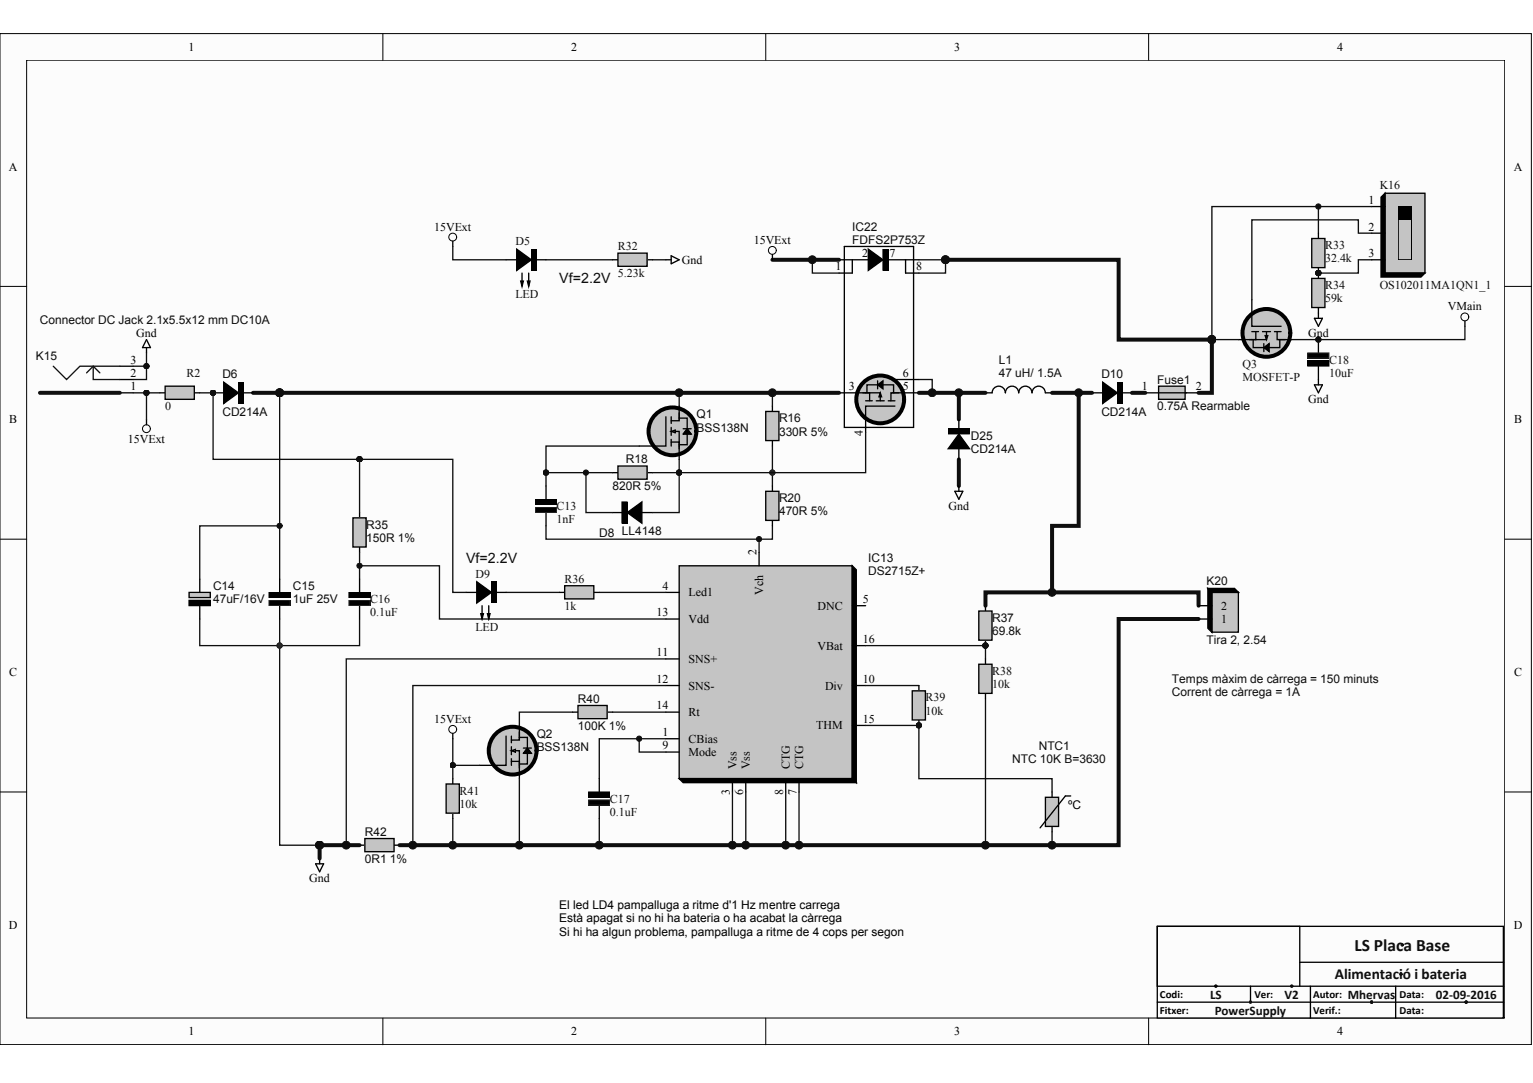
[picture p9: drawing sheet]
<svg xmlns="http://www.w3.org/2000/svg" width="297mm" height="210mm" viewBox="0 0 297 210" stroke-linecap="round" stroke-linejoin="round" font-family="sans-serif">
<defs><g id="words">
<text font-size="3.7" fill="#0e0e0e" x="254.8" y="67.9">PIC1802</text>
<text font-size="3.4" fill="#0e0e0e" x="262.4" y="184.3">LS Placa Base</text>
<text font-size="3" fill="#0e0e0e" x="258.6" y="189.8">Alimentació i bateria</text>
<g font-size="2.8" fill="#0e0e0e">
<text x="108.4" y="54.9">Vf=2.2V</text>
<text x="90.3" y="109.1">Vf=2.2V</text>
</g>
<g font-size="2.5" fill="#0e0e0e">
<text x="234.5" y="193.6">LS</text>
<text x="235.4" y="196.7">PowerSupply</text>
<text x="248.9" y="193.6">V2</text>
<text x="261.2" y="193.6">Mhervas</text>
<text x="278.2" y="193.6">02-09-2016</text>
</g>
<g font-size="2.3">
<text x="36.5" y="9.9">1</text>
<text x="110.7" y="9.9">2</text>
<text x="184.9" y="9.9">3</text>
<text x="259.1" y="9.9">4</text>
<text x="1.7" y="33.1">A</text>
<text x="293.3" y="33.1">A</text>
<text x="265.1" y="39.5">1</text>
<text x="84.1" y="44.7">15VExt</text>
<text x="146.1" y="47.3">15VExt</text>
<text x="265.1" y="44.7">2</text>
<text x="132.1" y="51.1">Gnd</text>
<text x="161.9" y="52.4">1</text>
<text x="167.1" y="49.8">2</text>
<text x="172.4" y="49.8">7</text>
<text x="177.5" y="52.4">8</text>
<text x="265.1" y="49.8">3</text>
<text x="26.4" y="65.3">Gnd</text>
<text x="253.4" y="65.3">Gnd</text>
<text x="280.5" y="60.1">VMain</text>
<text x="25.3" y="70.5">3</text>
<text x="25.3" y="75.6">1</text>
<text x="25.3" y="73">2</text>
<text x="164.5" y="75.6">3</text>
<text x="175" y="75.6">5</text>
<text x="175" y="73">6</text>
<text x="221.3" y="75.6">1</text>
<text x="231.7" y="75.6">2</text>
<text x="1.8" y="82.1">B</text>
<text x="253.4" y="78.2">Gnd</text>
<text x="293.4" y="82.1">B</text>
<text x="24.8" y="85.9">15VExt</text>
<text x="167.2" y="84.5" transform="rotate(-90 167.2 84.5)">4</text>
<text x="183.8" y="98.8">Gnd</text>
<text x="146.6" y="107.6" transform="rotate(-90 146.6 107.6)">2</text>
<text x="127.2" y="119.5">13</text>
<text x="128.4" y="114.3">4</text>
<text x="133.4" y="115.6">Led1</text>
<text x="147.9" y="115.3" transform="rotate(-90 147.9 115.3)">Vch</text>
<text x="158.4" y="118.2">DNC</text>
<text x="167.2" y="116.9">5</text>
<text x="236.6" y="118.2">2</text>
<text x="133.4" y="120.7">Vdd</text>
<text x="158.4" y="125.9">VBat</text>
<text x="167.2" y="124.6">16</text>
<text x="236.6" y="120.7">1</text>
<text x="1.8" y="131.1">C</text>
<text x="127.2" y="127.2">11</text>
<text x="133.4" y="128.5">SNS+</text>
<text x="293.4" y="131.1">C</text>
<text x="127.2" y="132.4">12</text>
<text x="127.2" y="137.5">14</text>
<text x="133.4" y="133.6">SNS-</text>
<text x="159.9" y="133.6">Div</text>
<text x="167.2" y="132.4">10</text>
<text x="84.1" y="140.1">15VExt</text>
<text x="128.4" y="142.7">1</text>
<text x="133.4" y="144">CBias</text>
<text x="133.4" y="138.8">Rt</text>
<text x="158.2" y="141.4">THM</text>
<text x="167.2" y="140.1">15</text>
<text x="128.4" y="145.2">9</text>
<text x="133.4" y="146.5">Mode</text>
<text x="142.7" y="149.1" transform="rotate(-90 142.7 149.1)">Vss</text>
<text x="145.3" y="149.1" transform="rotate(-90 145.3 149.1)">Vss</text>
<text x="153" y="149.1" transform="rotate(-90 153 149.1)">CTG</text>
<text x="155.6" y="149.1" transform="rotate(-90 155.6 149.1)">CTG</text>
<text x="141.4" y="154.1" transform="rotate(-90 141.4 154.1)">3</text>
<text x="144" y="154.1" transform="rotate(-90 144 154.1)">6</text>
<text x="151.7" y="154.1" transform="rotate(-90 151.7 154.1)">8</text>
<text x="154.3" y="154.1" transform="rotate(-90 154.3 154.1)">7</text>
<text x="206.9" y="156.9">ºC</text>
<text x="59.9" y="171">Gnd</text>
<text x="108.4" y="176.2">El led LD4 pampalluga a ritme d'1 Hz mentre carrega</text>
<text x="108.4" y="178.8">Està apagat si no hi ha bateria o ha acabat la càrrega</text>
<text x="1.7" y="180.1">D</text>
<text x="108.4" y="181.4">Si hi ha algun problema, pampalluga a ritme de 4 cops per segon</text>
<text x="293.3" y="180.1">D</text>
<text x="36.5" y="200.7">1</text>
<text x="110.7" y="200.7">2</text>
<text x="184.9" y="200.7">3</text>
<text x="259.1" y="200.7">4</text>
</g>
<g font-size="2.3" fill="#0e0e0e">
<text x="267.3" y="36.7">K16</text>
<text x="99.9" y="47.5">D5</text>
<text x="165.1" y="44.7">IC22</text>
<text x="165.1" y="47.3">FDFS2P753Z</text>
<text x="119.7" y="48.5">R32</text>
<text x="119.7" y="53.7">5.23k</text>
<text x="256.8" y="48.3">R33</text>
<text x="256.8" y="50.9">32.4k</text>
<text x="99.9" y="57.8">LED</text>
<text x="256.8" y="56">R34</text>
<text x="256.8" y="58.6">59k</text>
<text x="267.3" y="56">OS102011MA1QN1_1</text>
<text x="7.7" y="62.8">Connector DC Jack 2.1x5.5x12 mm DC10A</text>
<text x="7" y="69.7">K15</text>
<text x="193.5" y="70.5">L1</text>
<text x="240.8" y="71.2">Q3</text>
<text x="257.5" y="70.5">C18</text>
<text x="36.1" y="73">R2</text>
<text x="43.1" y="73.3">D6</text>
<text x="193.5" y="73.1">47 uH/ 1.5A</text>
<text x="213.4" y="73.3">D10</text>
<text x="224.2" y="74.4">Fuse1</text>
<text x="240.8" y="73.8">MOSFET-P</text>
<text x="257.5" y="73">10uF</text>
<text x="32" y="79.5">0</text>
<text x="43.1" y="80.5">CD214A</text>
<text x="135" y="81.1">Q1</text>
<text x="135" y="83.6">BSS138N</text>
<text x="151" y="81.8">R16</text>
<text x="213.4" y="80.5">CD214A</text>
<text x="224.2" y="79.5">0.75A Rearmable</text>
<text x="121.3" y="89.8">R18</text>
<text x="151" y="84.4">330R 5%</text>
<text x="188.1" y="85.2">D25</text>
<text x="188.1" y="87.8">CD214A</text>
<text x="118.7" y="95">820R 5%</text>
<text x="107.9" y="98.8">C13</text>
<text x="107.9" y="101.4">1nF</text>
<text x="151" y="97.3">R20</text>
<text x="151" y="99.9">470R 5%</text>
<text x="71" y="102.5">R35</text>
<text x="71" y="105">150R 1%</text>
<text x="116.1" y="104">D8 LL4148</text>
<text x="92.1" y="112">D9</text>
<text x="109.4" y="113">R36</text>
<text x="168.2" y="108.9">IC13</text>
<text x="168.2" y="111.5">DS2715Z+</text>
<text x="233.8" y="113.3">K20</text>
<text x="41.3" y="114.3">C14</text>
<text x="41.3" y="116.9">47uF/16V</text>
<text x="56.8" y="114.3">C15</text>
<text x="56.8" y="116.9">1uF 25V</text>
<text x="71.7" y="116.9">C16</text>
<text x="71.7" y="119.5">0.1uF</text>
<text x="109.4" y="118.2">1k</text>
<text x="92.1" y="122.3">LED</text>
<text x="192.2" y="120.5">R37</text>
<text x="192.2" y="123.1">69.8k</text>
<text x="233.8" y="124.9">Tira 2, 2.54</text>
<text x="192.2" y="130.8">R38</text>
<text x="112" y="136.2">R40</text>
<text x="179.3" y="136">R39</text>
<text x="192.2" y="133.4">10k</text>
<text x="227.1" y="132.4">Temps màxim de càrrega = 150 minuts</text>
<text x="227.1" y="135">Corrent de càrrega = 1A</text>
<text x="104" y="142.9">Q2</text>
<text x="112" y="141.4">100K 1%</text>
<text x="179.3" y="138.5">10k</text>
<text x="104" y="145.5">BSS138N</text>
<text x="196.1" y="147.8">NTC 10K B=3630</text>
<text x="201.3" y="145.3">NTC1</text>
<text x="89" y="154">R41</text>
<text x="118.2" y="155.6">C17</text>
<text x="89" y="156.6">10k</text>
<text x="118.2" y="158.1">0.1uF</text>
<text x="70.7" y="162">R42</text>
<text x="70.7" y="167.2">0R1 1%</text>
</g>
<text font-size="2.2" fill="#0e0e0e" x="254.8" y="52.8">PIR3302</text>
<g font-size="2.1">
<text x="224.8" y="193.4">Codi:</text>
<text x="224.8" y="196.5">Fitxer:</text>
<text x="243.1" y="193.4">Ver:</text>
<text x="254.4" y="196.5">Verif.:</text>
<text x="254.4" y="193.4">Autor:</text>
<text x="271.2" y="196.5">Data:</text>
<text x="271.2" y="193.4">Data:</text>
</g>
<g font-size="1.9" fill="#0e0e0e">
<text x="190.2" y="125">PIR3702</text>
<text x="177.3" y="140.5">PIR3902</text>
</g>
<text font-size="1.5" fill="#0e0e0e" x="40.7" y="76.5">PID60A</text>
</g></defs>
<path d="M0 6.5h296.7v196h-296.7z" fill="#fcfcfc"/>
<path d="M0 6.5h296.7v196h-296.7z" fill="none" stroke="#000" stroke-width=".19"/>
<path d="M5.2 11.7h286.4v185.6h-286.4z" fill="#fcfcfc"/>
<g fill="none" stroke="#000" stroke-width=".19">
<path d="M5.2 11.7h286.4v185.6h-286.4zM74.2 6.5v5.2M148.4 6.5v5.2M222.6 6.5v5.2M0 55.5h5.2M291.6 55.5h5.1M0 104.5h5.2M291.6 104.5h5.1M0 153.5h5.2M291.6 153.5h5.1M74.2 197.3v5.2M148.4 197.3v5.2"/>
<path d="M222.6 197.3v5.2"/>
</g>
<circle cx="54.2" cy="125.1" r=".5" fill="#0e0e0e"/>
<circle cx="54.2" cy="125.1" r=".5" fill="none" stroke="#0e0e0e" stroke-width=".19"/>
<circle cx="149.7" cy="91.6" r=".5" fill="#0e0e0e"/>
<circle cx="149.7" cy="91.6" r=".5" fill="none" stroke="#0e0e0e" stroke-width=".19"/>
<path d="M224.2 179.5h67.1v17.8h-67.1z" fill="#fcfcfc"/>
<path d="M224.2 179.5h67.1v17.8h-67.1z" fill="none" stroke="#000" stroke-width=".26"/>
<circle cx="235.6" cy="191.1" r=".25" fill="#0e0e0e"/>
<circle cx="235.6" cy="191.1" r=".25" fill="none" stroke="#0e0e0e" stroke-width=".19"/>
<circle cx="271.7" cy="183.1" r=".24" fill="#0e0e0e"/>
<circle cx="271.7" cy="183.1" r=".24" fill="none" stroke="#0e0e0e" stroke-width=".19"/>
<path d="M224.2 194.2h67.1M224.2 191.1h67.1M242.3 191.1v3.1M251.8 186.5h39.5M253.9 191.1v6.2M270.4 191.1v6.2" fill="none" stroke="#000" stroke-width=".26"/>
<circle cx="265.8" cy="194.2" r=".25" fill="#0e0e0e"/>
<circle cx="265.8" cy="194.2" r=".25" fill="none" stroke="#0e0e0e" stroke-width=".19"/>
<circle cx="284.1" cy="194.2" r=".25" fill="#0e0e0e"/>
<circle cx="284.1" cy="194.2" r=".25" fill="none" stroke="#0e0e0e" stroke-width=".19"/>
<circle cx="284.1" cy="194.2" r=".25" fill="#0e0e0e"/>
<circle cx="284.1" cy="194.2" r=".25" fill="none" stroke="#0e0e0e" stroke-width=".19"/>
<circle cx="242.3" cy="194.2" r=".25" fill="#0e0e0e"/>
<circle cx="242.3" cy="194.2" r=".25" fill="none" stroke="#0e0e0e" stroke-width=".19"/>
<circle cx="250.3" cy="191.1" r=".25" fill="#0e0e0e"/>
<circle cx="250.3" cy="191.1" r=".25" fill="none" stroke="#0e0e0e" stroke-width=".19"/>
<circle cx="271.4" cy="188.8" r=".25" fill="#0e0e0e"/>
<circle cx="271.4" cy="188.8" r=".25" fill="none" stroke="#0e0e0e" stroke-width=".19"/>
<circle cx="265.8" cy="194.2" r=".25" fill="#0e0e0e"/>
<circle cx="265.8" cy="194.2" r=".25" fill="none" stroke="#0e0e0e" stroke-width=".19"/>
<g fill="none" stroke="#000" stroke-width=".26">
<path d="M87.7 46.7v1.1M98.1 50.3h2.5M100.1 48.3l2.9 2-2.9 2.1zM100.9 54.5h.5l-.2 1zM101.2 52.9v2.1M101.9 50.3h3.9M102.2 54.5h.5l-.3 1zM102.4 52.9v2.1M118.7 50.3h1M125.4 50.3h1M129 50.3h1.1M130.1 49.6l1.5 .7-1.5 .8z"/>
<path d="M23.2 76.1h2.6M23.2 73.6h2.6M23.2 71h2.6M28.4 65.8l.8 1.6h-1.6zM28.4 67.4v1M224.2 191.1v-11.6h27.6v11.6"/>
</g>
<g fill="none" stroke="#000" stroke-width=".19">
<path d="M103 48.3h1v4.1h-1z"/>
<circle cx="87.7" cy="46" r=".76"/>
</g>
<path d="M87.7 47.8v2.5h10.4M105.8 50.3h12.9M126.4 50.3h2.6" fill="none" stroke="#0e0e0e" stroke-width=".26"/>
<path d="M7.7 76.1h15.5" fill="none" stroke="#131313" stroke-width=".77"/>
<path d="M10.3 71l2.6 2.6 2.6-2.6h7.7M18.1 71v2.6h5.1M18.1 71l1.3 1.3M18.1 71l-1.3 1.3" fill="none" stroke="#131313" stroke-width=".26"/>
<path d="M103 48.3h1v4.1h-1z" fill="#000"/>
<path d="M100.9 54.5h.5l-.2 1zM102.2 54.5h.5l-.3 1zM100.1 48.3l2.9 2-2.9 2.1z" fill="#000"/>
<path d="M119.7 49.1h5.7v2.5h-5.7z" fill="#c4c4c4"/>
<path d="M119.7 49.1h5.7v2.5h-5.7z" fill="none" stroke="#000" stroke-width=".26"/>
<path d="M28.4 71v2.6h-2.6" fill="none" stroke="#0e0e0e" stroke-width=".26"/>
<circle cx="28.4" cy="71" r=".5" fill="#0e0e0e"/>
<circle cx="28.4" cy="71" r=".5" fill="none" stroke="#0e0e0e" stroke-width=".19"/>
<path d="M254.7 74.6h1.5l-.7 1.5zM255.5 71v3.6M283.8 62.2v1" fill="none" stroke="#000" stroke-width=".26"/>
<path d="M253.4 68.4h4.1v1h-4.1zM253.4 69.9h4.1v1.1h-4.1z" fill="#000"/>
<path d="M253.4 68.4h4.1v1h-4.1z" fill="none" stroke="#262626" stroke-width=".19"/>
<g fill="none" stroke="#000" stroke-width=".19">
<path d="M253.4 69.9h4.1v1.1h-4.1z"/>
<circle cx="283.8" cy="61.4" r=".76"/>
</g>
<circle cx="245.4" cy="64.5" r="4.6" fill="#c4c4c4"/>
<circle cx="245.4" cy="64.5" r="4.6" fill="none" stroke="#000" stroke-width=".77"/>
<g fill="none" stroke="#000" stroke-width=".26">
<path d="M242.6 58.1v5.1h5.6M255.5 52.9v1.1M255.5 59.6v2.1M242.6 64.3h1.2M242.8 65.8v1.6h2.3M243.3 64.3v1.5h-.7M244.6 64.3h1.6M244.9 67.4l1-.8v1.5zM244.9 66.6v1.5M245.1 65h.6l-.3 .8zM245.4 64.3v1.5h-5.4M246.9 64.3h1.3"/>
<path d="M247.5 64.3v1.5h1.5M247.7 65.8h2.6M248 65.8v1.6h-2.1M254.7 61.7h1.5l-.7 1.5z"/>
</g>
<path d="M245.1 65h.6l-.3 .8zM244.9 67.4l1-.8v1.5z" fill="#000"/>
<path d="M254.2 54h2.5v5.6h-2.5z" fill="#c4c4c4"/>
<path d="M254.2 54h2.5v5.6h-2.5z" fill="none" stroke="#000" stroke-width=".26"/>
<path d="M255.5 40v5.2M265.8 45.2h-2.6v-2.6h-20.6v15.5" fill="none" stroke="#0e0e0e" stroke-width=".26"/>
<circle cx="255.4" cy="40" r=".5" fill="#0e0e0e"/>
<circle cx="255.4" cy="40" r=".5" fill="none" stroke="#0e0e0e" stroke-width=".19"/>
<path d="M265.8 50.3h-2.6v2.6h-7.7" fill="none" stroke="#0e0e0e" stroke-width=".26"/>
<path d="M255.5 45.2v1" fill="none" stroke="#000" stroke-width=".26"/>
<path d="M254.2 46.2h2.5v5.7h-2.5z" fill="#c4c4c4"/>
<path d="M254.2 46.2h2.5v5.7h-2.5z" fill="none" stroke="#000" stroke-width=".26"/>
<path d="M268.4 37.5h7.7v15.4h-7.7z" fill-rule="evenodd" fill="#c4c4c4"/>
<path d="M268.4 37.5h7.7v15.4h-7.7zM265.8 40h2.6M265.8 45.2h2.6M265.8 50.3h2.6" fill="none" stroke="#000" stroke-width=".26"/>
<path d="M270.9 40h2.6v10.3h-2.6z" fill="#c4c4c4"/>
<path d="M270.9 40h2.6v10.3h-2.6zM270.9 40h2.6v2.6h-2.6z" fill="none" stroke="#000" stroke-width=".19"/>
<path d="M270.9 40h2.6v2.6h-2.6z" fill="#000"/>
<path d="M267.6 38.2l.8-.7v15.4h7.7l-.8 .8h-7.7z" fill-rule="evenodd" fill="#000"/>
<path d="M267.6 38.2l.8-.7v15.4h7.7l-.8 .8h-7.7z" fill="none" stroke="#000" stroke-width=".26"/>
<path d="M131.6 109.7h33.5v41.2h-33.5z" fill="#c4c4c4"/>
<g fill="none" stroke="#000" stroke-width=".26">
<path d="M129 114.8h2.6M129 120h2.6M131.6 109.7h33.5v41.2h-33.5zM147.1 107.1v2.6M165.1 109.7l.8 .7v41.3l-.8-.8zM165.1 117.4h2.6M129 132.9h2.6M129 127.7h2.6M129 138h2.6M165.1 132.9h2.6M165.1 125.1h2.6M129 143.2h2.6"/>
<path d="M129 145.8h2.6M131.6 150.9h33.5l.8 .8h-33.5zM141.9 150.9v2.6M144.5 150.9v2.6M152.2 150.9v2.6M154.8 150.9v2.6M165.1 140.6h2.6M69.7 163.8h1M76.4 163.8h1"/>
</g>
<g fill="#000">
<path d="M131.6 150.9h33.5l.8 .8h-33.5z" fill-rule="evenodd"/>
<path d="M165.1 109.7l.8 .7v41.3l-.8-.8z" fill-rule="evenodd"/>
</g>
<path d="M70.7 162.5h5.7v2.6h-5.7z" fill="#c4c4c4"/>
<path d="M70.7 162.5h5.7v2.6h-5.7z" fill="none" stroke="#000" stroke-width=".26"/>
<circle cx="99.3" cy="145.5" r="4.6" fill="#c4c4c4"/>
<circle cx="99.3" cy="145.5" r="4.6" fill="none" stroke="#000" stroke-width=".77"/>
<g fill="none" stroke="#000" stroke-width=".26">
<path d="M36.6 116.4h4.1v1h-4.1zM38.7 112.2v2.6M38.7 117.4v2.6M98.1 142.7v5.6h-5.2M99.1 145.5l.8-.3v.6zM99.1 147.6h1.5v.7M99.1 142.7v1.3M99.1 144.7v1.6M99.1 147v1.3M99.9 145.5h.7v5.4M100.6 141.9v1.5h-1.5M100.6 142.9h1.6v2.1"/>
<path d="M100.6 140.6v2.6M101.4 145h1.6M102.2 145l.8 1h-1.6zM102.2 145.8v2.3h-1.6"/>
</g>
<path d="M102.2 145l.8 1h-1.6z" fill="#000"/>
<path d="M102.2 145l.8 1h-1.6z" fill="none" stroke="#000" stroke-width=".19"/>
<path d="M36.6 116.4h4.1v1h-4.1z" fill="#000"/>
<path d="M36.6 114.8h4.1v1h-4.1z" fill="#c4c4c4"/>
<path d="M36.6 114.8h4.1v1h-4.1z" fill="none" stroke="#000" stroke-width=".26"/>
<path d="M123.9 143.2v2.6h5.1M129 143.2h-12.9v7.7" fill="none" stroke="#0e0e0e" stroke-width=".26"/>
<circle cx="123.8" cy="143.2" r=".5" fill="#0e0e0e"/>
<circle cx="123.8" cy="143.2" r=".5" fill="none" stroke="#0e0e0e" stroke-width=".19"/>
<path d="M61.2 167.4h1.5l-.8 1.6zM61.9 166.4v1" fill="none" stroke="#000" stroke-width=".26"/>
<circle cx="170.6" cy="77.4" r="4.6" fill="#c4c4c4"/>
<circle cx="170.6" cy="77.4" r="4.6" fill="none" stroke="#000" stroke-width=".77"/>
<g fill="none" stroke="#000" stroke-width=".26">
<path d="M162.6 50.3h15.4M163.6 47.8h13.4v35h-13.4zM165.1 50.3v2.6h-2.5M168.2 48.3l2.9 2-2.9 2.1zM175.5 50.3v2.6h2.5M162.6 76.1h8v1.6M167.7 76.1h.8v1.6M167.7 77.7h1.3M169.8 77.7h1.5M170 74.6l1.1-.8v1.6zM170 73.8v1.6M170.3 74.6h-2.3v1.5"/>
<path d="M170.6 76.1l.2 .8h-.5zM171.1 74.6h2v1.5M172.1 77.7h1.3M172.9 76.1h5.1M172.9 73.6h5.1M173.4 78.7h-5.7v5.2M174.2 76.1h-1.6v1.6M194.8 76.1a1.28 1.28 0 0 0-1.3-1.3 1.28 1.28 0 0 0-1.3 1.3h-1.2M202.5 76.1a1.29 1.29 0 0 0-1.3-1.2 1.29 1.29 0 0 0-1.2 1.2 1.28 1.28 0 0 0-1.3-1.3 1.28 1.28 0 0 0-1.3 1.3 1.29 1.29 0 0 0-1.3-1.3 1.29 1.29 0 0 0-1.3 1.3M202.6 76.1h1.3M191 117.4v1"/>
</g>
<path d="M168.2 48.3l2.9 2-2.9 2.1zM170.6 76.1l.2 .8h-.5zM170 74.6l1.1-.8v1.6z" fill="#000"/>
<path d="M171.1 48.3h1v4.1h-1z" fill="#000"/>
<path d="M171.1 48.3h1v4.1h-1z" fill="none" stroke="#000" stroke-width=".19"/>
<path d="M167.7 132.9h10.3" fill="none" stroke="#0e0e0e" stroke-width=".26"/>
<path d="M189.7 118.4h2.5v5.7h-2.5z" fill="#c4c4c4"/>
<path d="M149.7 78.7v1M149.7 85.4v1.1M189.7 118.4h2.5v5.7h-2.5z" fill="none" stroke="#000" stroke-width=".26"/>
<path d="M167.7 125.1h23.3" fill="none" stroke="#0e0e0e" stroke-width=".26"/>
<path d="M232.2 120h-15.4v43.8h-139.4" fill="none" stroke="#0e0e0e" stroke-width=".77"/>
<path d="M148.4 79.7h2.5v5.7h-2.5z" fill="#c4c4c4"/>
<path d="M148.4 79.7h2.5v5.7h-2.5zM118.7 91.6h1M125.4 91.6h1" fill="none" stroke="#000" stroke-width=".26"/>
<path d="M119.7 90.3h5.7v2.6h-5.7z" fill="#c4c4c4"/>
<path d="M119.7 90.3h5.7v2.6h-5.7z" fill="none" stroke="#000" stroke-width=".26"/>
<path d="M147.1 104.5v2.6" fill="none" stroke="#0e0e0e" stroke-width=".26"/>
<circle cx="147.1" cy="104.5" r=".5" fill="#0e0e0e"/>
<circle cx="147.1" cy="104.5" r=".5" fill="none" stroke="#0e0e0e" stroke-width=".19"/>
<path d="M149.7 76.1v2.6" fill="none" stroke="#0e0e0e" stroke-width=".26"/>
<circle cx="149.7" cy="76.1" r=".76" fill="#0e0e0e"/>
<circle cx="149.7" cy="76.1" r=".76" fill="none" stroke="#0e0e0e" stroke-width=".19"/>
<path d="M131.6 89v2.6M149.7 86.5v7.7M105.8 101.9v2.6h43.9v-2.6" fill="none" stroke="#0e0e0e" stroke-width=".26"/>
<circle cx="131.6" cy="91.6" r=".5" fill="#0e0e0e"/>
<circle cx="131.6" cy="91.6" r=".5" fill="none" stroke="#0e0e0e" stroke-width=".19"/>
<circle cx="149.7" cy="91.6" r=".5" fill="#262626"/>
<circle cx="149.7" cy="91.6" r=".5" fill="none" stroke="#262626" stroke-width=".19"/>
<path d="M157.4 50.3v2.6h5.2" fill="none" stroke="#0e0e0e" stroke-width=".26"/>
<circle cx="157.4" cy="50.3" r=".76" fill="#0e0e0e"/>
<circle cx="157.4" cy="50.3" r=".76" fill="none" stroke="#0e0e0e" stroke-width=".19"/>
<path d="M98.1 114.8h10.3M116.1 114.8h12.9M111 138h-10.4v2.6M118.7 138h10.3M87.7 143.2v5.1" fill="none" stroke="#0e0e0e" stroke-width=".26"/>
<circle cx="87.7" cy="148.3" r=".5" fill="#0e0e0e"/>
<circle cx="87.7" cy="148.3" r=".5" fill="none" stroke="#0e0e0e" stroke-width=".19"/>
<path d="M129 127.7h-61.9v36.1" fill="none" stroke="#0e0e0e" stroke-width=".26"/>
<circle cx="67.1" cy="163.8" r=".76" fill="#0e0e0e"/>
<circle cx="67.1" cy="163.8" r=".76" fill="none" stroke="#0e0e0e" stroke-width=".19"/>
<path d="M129 132.9h-49v30.9" fill="none" stroke="#0e0e0e" stroke-width=".26"/>
<circle cx="80" cy="163.8" r=".76" fill="#0e0e0e"/>
<circle cx="80" cy="163.8" r=".76" fill="none" stroke="#0e0e0e" stroke-width=".19"/>
<path d="M154.8 153.5v10.3" fill="none" stroke="#0e0e0e" stroke-width=".26"/>
<circle cx="154.8" cy="163.8" r=".76" fill="#0e0e0e"/>
<circle cx="154.8" cy="163.8" r=".76" fill="none" stroke="#0e0e0e" stroke-width=".19"/>
<path d="M152.2 153.5v10.3" fill="none" stroke="#0e0e0e" stroke-width=".26"/>
<circle cx="152.2" cy="163.8" r=".76" fill="#0e0e0e"/>
<circle cx="152.2" cy="163.8" r=".76" fill="none" stroke="#0e0e0e" stroke-width=".19"/>
<path d="M144.5 153.5v10.3" fill="none" stroke="#0e0e0e" stroke-width=".26"/>
<circle cx="144.5" cy="163.8" r=".76" fill="#0e0e0e"/>
<circle cx="144.5" cy="163.8" r=".76" fill="none" stroke="#0e0e0e" stroke-width=".19"/>
<path d="M141.9 153.5v10.3" fill="none" stroke="#0e0e0e" stroke-width=".26"/>
<circle cx="141.9" cy="163.8" r=".76" fill="#0e0e0e"/>
<circle cx="141.9" cy="163.8" r=".76" fill="none" stroke="#0e0e0e" stroke-width=".19"/>
<path d="M116.1 158.7v5.1" fill="none" stroke="#0e0e0e" stroke-width=".26"/>
<circle cx="116.1" cy="163.8" r=".76" fill="#0e0e0e"/>
<circle cx="116.1" cy="163.8" r=".76" fill="none" stroke="#0e0e0e" stroke-width=".19"/>
<path d="M100.6 150.9v12.9" fill="none" stroke="#0e0e0e" stroke-width=".26"/>
<circle cx="100.6" cy="163.8" r=".76" fill="#0e0e0e"/>
<circle cx="100.6" cy="163.8" r=".76" fill="none" stroke="#0e0e0e" stroke-width=".19"/>
<path d="M87.7 158.7v5.1" fill="none" stroke="#0e0e0e" stroke-width=".26"/>
<circle cx="87.7" cy="163.8" r=".76" fill="#0e0e0e"/>
<circle cx="87.7" cy="163.8" r=".76" fill="none" stroke="#0e0e0e" stroke-width=".19"/>
<path d="M191 135.4v28.4" fill="none" stroke="#0e0e0e" stroke-width=".26"/>
<circle cx="190.9" cy="163.8" r=".76" fill="#0e0e0e"/>
<circle cx="190.9" cy="163.8" r=".76" fill="none" stroke="#0e0e0e" stroke-width=".19"/>
<path d="M69.7 99.3v1.1M69.7 106v1.1" fill="none" stroke="#000" stroke-width=".26"/>
<path d="M68.4 100.4h2.5v5.6h-2.5z" fill="#c4c4c4"/>
<path d="M68.4 100.4h2.5v5.6h-2.5z" fill="none" stroke="#000" stroke-width=".26"/>
<path d="M54.2 101.9h-15.5v10.3" fill="none" stroke="#0e0e0e" stroke-width=".26"/>
<circle cx="54.2" cy="101.9" r=".5" fill="#0e0e0e"/>
<circle cx="54.2" cy="101.9" r=".5" fill="none" stroke="#0e0e0e" stroke-width=".19"/>
<path d="M38.7 120v5.1h31v-5.1M54.2 120v43.8h7.7" fill="none" stroke="#0e0e0e" stroke-width=".26"/>
<circle cx="61.9" cy="163.8" r=".76" fill="#0e0e0e"/>
<circle cx="61.9" cy="163.8" r=".76" fill="none" stroke="#0e0e0e" stroke-width=".19"/>
<circle cx="54.2" cy="125.1" r=".5" fill="#262626"/>
<circle cx="54.2" cy="125.1" r=".5" fill="none" stroke="#262626" stroke-width=".19"/>
<path d="M131.6 76.1v2.6M69.7 107.1v5.1" fill="none" stroke="#0e0e0e" stroke-width=".26"/>
<circle cx="131.6" cy="76.1" r=".76" fill="#0e0e0e"/>
<circle cx="131.6" cy="76.1" r=".76" fill="none" stroke="#0e0e0e" stroke-width=".19"/>
<path d="M54.2 76.1v36.1" fill="none" stroke="#0e0e0e" stroke-width=".26"/>
<circle cx="54.2" cy="76.1" r=".76" fill="#0e0e0e"/>
<circle cx="54.2" cy="76.1" r=".76" fill="none" stroke="#0e0e0e" stroke-width=".19"/>
<path d="M49 76.1h113.6" fill="none" stroke="#0e0e0e" stroke-width=".77"/>
<path d="M69.7 109.7h15.5v10.3h43.8" fill="none" stroke="#0e0e0e" stroke-width=".26"/>
<circle cx="69.7" cy="109.6" r=".5" fill="#0e0e0e"/>
<circle cx="69.7" cy="109.6" r=".5" fill="none" stroke="#0e0e0e" stroke-width=".19"/>
<path d="M178 76.1h13" fill="none" stroke="#0e0e0e" stroke-width=".77"/>
<path d="M178 73.6h2.6v2.5" fill="none" stroke="#0e0e0e" stroke-width=".26"/>
<circle cx="180.6" cy="76.1" r=".76" fill="#0e0e0e"/>
<circle cx="180.6" cy="76.1" r=".76" fill="none" stroke="#0e0e0e" stroke-width=".19"/>
<path d="M185.8 76.1v5.2" fill="none" stroke="#0e0e0e" stroke-width=".77"/>
<circle cx="185.8" cy="76.1" r=".76" fill="#0e0e0e"/>
<circle cx="185.8" cy="76.1" r=".76" fill="none" stroke="#0e0e0e" stroke-width=".19"/>
<path d="M149.7 50.3h12.9M185.8 89v5.2" fill="none" stroke="#0e0e0e" stroke-width=".77"/>
<path d="M185 95.2h1.6l-.8 1.6zM185.8 94.2v1M203.9 153.5v1M203.9 160.2v1" fill="none" stroke="#000" stroke-width=".26"/>
<path d="M202.6 154.5h2.5v5.7h-2.5z" fill="#c4c4c4"/>
<path d="M202.6 154.5h2.5v5.7h-2.5zM207.5 154.3h-1.1l-4.9 6.2" fill="none" stroke="#000" stroke-width=".26"/>
<path d="M167.7 140.6h10.3v10.3h25.9v2.6M203.9 161.2v2.6" fill="none" stroke="#0e0e0e" stroke-width=".26"/>
<circle cx="203.8" cy="163.8" r=".76" fill="#0e0e0e"/>
<circle cx="203.8" cy="163.8" r=".76" fill="none" stroke="#0e0e0e" stroke-width=".19"/>
<path d="M120.5 97.3h1v4.1h-1z" fill="#000"/>
<path d="M120.5 97.3h1v4.1h-1z" fill="none" stroke="#000" stroke-width=".19"/>
<path d="M118.7 99.3h3.9M121.5 99.3l2.9-2v4.1zM123.9 99.3h2.5" fill="none" stroke="#000" stroke-width=".26"/>
<path d="M121.5 99.3l2.9-2v4.1z" fill="#000"/>
<path d="M113.5 91.6v7.7h5.2" fill="none" stroke="#0e0e0e" stroke-width=".26"/>
<circle cx="113.5" cy="91.6" r=".5" fill="#0e0e0e"/>
<circle cx="113.5" cy="91.6" r=".5" fill="none" stroke="#0e0e0e" stroke-width=".19"/>
<path d="M167.7 83.9v7.7h-36.1" fill="none" stroke="#0e0e0e" stroke-width=".26"/>
<circle cx="131.6" cy="91.6" r=".5" fill="#0e0e0e"/>
<circle cx="131.6" cy="91.6" r=".5" fill="none" stroke="#0e0e0e" stroke-width=".19"/>
<path d="M123.9 86.5h-18.1v5.1" fill="none" stroke="#0e0e0e" stroke-width=".26"/>
<circle cx="105.8" cy="91.6" r=".5" fill="#0e0e0e"/>
<circle cx="105.8" cy="91.6" r=".5" fill="none" stroke="#0e0e0e" stroke-width=".19"/>
<path d="M69.7 89h.1" fill="none" stroke="#0e0e0e" stroke-width=".26"/>
<circle cx="69.7" cy="89" r=".5" fill="#0e0e0e"/>
<circle cx="69.7" cy="89" r=".5" fill="none" stroke="#0e0e0e" stroke-width=".19"/>
<circle cx="69.7" cy="89" r=".5" fill="#0e0e0e"/>
<circle cx="69.7" cy="89" r=".5" fill="none" stroke="#0e0e0e" stroke-width=".19"/>
<path d="M126.4 91.6h5.2" fill="none" stroke="#0e0e0e" stroke-width=".26"/>
<circle cx="131.6" cy="91.6" r=".5" fill="#0e0e0e"/>
<circle cx="131.6" cy="91.6" r=".5" fill="none" stroke="#0e0e0e" stroke-width=".19"/>
<path d="M131.6 91.6v7.7h-5.2" fill="none" stroke="#0e0e0e" stroke-width=".26"/>
<circle cx="131.6" cy="91.6" r=".5" fill="#0e0e0e"/>
<circle cx="131.6" cy="91.6" r=".5" fill="none" stroke="#0e0e0e" stroke-width=".19"/>
<path d="M183.2 50.3h33.6v15.5h18" fill="none" stroke="#0e0e0e" stroke-width=".77"/>
<circle cx="183.2" cy="50.3" r=".76" fill="#0e0e0e"/>
<circle cx="183.2" cy="50.3" r=".76" fill="none" stroke="#0e0e0e" stroke-width=".19"/>
<circle cx="234.8" cy="65.8" r=".76" fill="#0e0e0e"/>
<circle cx="234.8" cy="65.8" r=".76" fill="none" stroke="#0e0e0e" stroke-width=".19"/>
<path d="M191 117.4v-2.6h41.2v2.6" fill="none" stroke="#0e0e0e" stroke-width=".77"/>
<path d="M95.2 112.8h1v4.1h-1z" fill="#000"/>
<path d="M95.2 112.8h1v4.1h-1z" fill="none" stroke="#000" stroke-width=".19"/>
<path d="M90.3 114.8h2.6M92.4 112.8l2.8 2-2.8 2.1zM93.2 118.9h.5l-.3 1.1zM93.4 117.4v2.1M94.2 114.8h3.9M94.4 118.9h.6l-.3 1.1zM94.7 117.4v2.1M108.4 114.8h1M115.1 114.8h1" fill="none" stroke="#000" stroke-width=".26"/>
<path d="M93.2 118.9h.5l-.3 1.1zM94.4 118.9h.6l-.3 1.1zM92.4 112.8l2.8 2-2.8 2.1z" fill="#000"/>
<path d="M109.4 113.5h5.7v2.6h-5.7z" fill="#c4c4c4"/>
<path d="M31 76.1h1M37.7 76.1h1M109.4 113.5h5.7v2.6h-5.7z" fill="none" stroke="#000" stroke-width=".26"/>
<path d="M32 74.8h5.6v2.6h-5.6z" fill="#c4c4c4"/>
<path d="M149.7 49.3v1M32 74.8h5.6v2.6h-5.6z" fill="none" stroke="#000" stroke-width=".26"/>
<circle cx="149.7" cy="48.5" r=".76" fill="none" stroke="#000" stroke-width=".19"/>
<path d="M234.8 114.8h5.2v7.7h-5.2z" fill="#c4c4c4"/>
<path d="M232.2 120h2.6M232.2 117.4h2.6M234 114h5.2l.8 .8h-5.2zM234 114l.8 .8v7.8l-.8-.8zM234.8 114.8h5.2v7.7h-5.2z" fill="none" stroke="#000" stroke-width=".26"/>
<g fill="#000">
<path d="M234 114l.8 .8v7.8l-.8-.8z" fill-rule="evenodd"/>
<path d="M234 114h5.2l.8 .8h-5.2z" fill-rule="evenodd"/>
</g>
<path d="M178 50.3h5.2v2.6h-5.2" fill="none" stroke="#0e0e0e" stroke-width=".26"/>
<circle cx="183.2" cy="50.3" r=".76" fill="#0e0e0e"/>
<circle cx="183.2" cy="50.3" r=".76" fill="none" stroke="#0e0e0e" stroke-width=".19"/>
<path d="M265.8 40h-31v25.8" fill="none" stroke="#0e0e0e" stroke-width=".26"/>
<circle cx="234.8" cy="65.8" r=".76" fill="#0e0e0e"/>
<circle cx="234.8" cy="65.8" r=".76" fill="none" stroke="#0e0e0e" stroke-width=".19"/>
<path d="M234.8 65.8h5.2" fill="none" stroke="#0e0e0e" stroke-width=".26"/>
<circle cx="234.8" cy="65.8" r=".76" fill="#0e0e0e"/>
<circle cx="234.8" cy="65.8" r=".76" fill="none" stroke="#0e0e0e" stroke-width=".19"/>
<path d="M61.9 163.8h7.8" fill="none" stroke="#0e0e0e" stroke-width=".77"/>
<circle cx="61.9" cy="163.8" r=".76" fill="#0e0e0e"/>
<circle cx="61.9" cy="163.8" r=".76" fill="none" stroke="#0e0e0e" stroke-width=".19"/>
<path d="M61.9 163.8v2.6" fill="none" stroke="#0e0e0e" stroke-width=".77"/>
<circle cx="61.9" cy="163.8" r=".76" fill="#0e0e0e"/>
<circle cx="61.9" cy="163.8" r=".76" fill="none" stroke="#0e0e0e" stroke-width=".19"/>
<path d="M105.8 91.6h12.9M191 125.1v2.6" fill="none" stroke="#0e0e0e" stroke-width=".26"/>
<path d="M216.5 74.1h1v4.1h-1zM103.7 98.3h4.1v1h-4.1zM103.7 96.8h4.1v1h-4.1zM183.7 83.1h4.1v1h-4.1zM52.1 116.4h4.1v1h-4.1zM52.1 114.8h4.1v1h-4.1zM67.6 116.4h4.1v1h-4.1zM67.6 114.8h4.1v1h-4.1z" fill="#000"/>
<path d="M216.5 74.1h1v4.1h-1zM103.7 96.8h4.1v1h-4.1zM183.7 83.1h4.1v1h-4.1zM52.1 114.8h4.1v1h-4.1zM67.6 114.8h4.1v1h-4.1z" fill="none" stroke="#000" stroke-width=".19"/>
<path d="M211.6 76.1h2.6M213.7 74.1l2.8 2-2.8 2.1zM215.5 76.1h3.8M105.8 94.2v2.6M105.8 99.3v2.6M185.8 84.1l2.1 2.9h-4.2zM185.8 81.3v3.9M185.8 86.5v2.5M54.2 112.2v2.6M54.2 117.4v2.6M69.7 112.2v2.6M69.7 117.4v2.6" fill="none" stroke="#000" stroke-width=".26"/>
<path d="M213.7 74.1l2.8 2-2.8 2.1zM185.8 84.1l2.1 2.9h-4.2z" fill="#000"/>
<path d="M103.7 98.3h4.1v1h-4.1zM52.1 116.4h4.1v1h-4.1zM67.6 116.4h4.1v1h-4.1z" fill="none" stroke="#262626" stroke-width=".19"/>
<circle cx="105.8" cy="91.6" r=".5" fill="#0e0e0e"/>
<circle cx="105.8" cy="91.6" r=".5" fill="none" stroke="#0e0e0e" stroke-width=".19"/>
<path d="M105.8 91.6v2.6" fill="none" stroke="#0e0e0e" stroke-width=".26"/>
<circle cx="105.8" cy="91.6" r=".5" fill="#0e0e0e"/>
<circle cx="105.8" cy="91.6" r=".5" fill="none" stroke="#0e0e0e" stroke-width=".19"/>
<path d="M87.7 150.9v1M87.7 157.6v1.1" fill="none" stroke="#000" stroke-width=".26"/>
<path d="M86.4 151.9h2.6v5.7h-2.6z" fill="#c4c4c4"/>
<path d="M86.4 151.9h2.6v5.7h-2.6z" fill="none" stroke="#000" stroke-width=".26"/>
<path d="M87.7 148.3h5.2" fill="none" stroke="#0e0e0e" stroke-width=".26"/>
<circle cx="87.7" cy="148.3" r=".5" fill="#0e0e0e"/>
<circle cx="87.7" cy="148.3" r=".5" fill="none" stroke="#0e0e0e" stroke-width=".19"/>
<path d="M87.7 148.3v2.6" fill="none" stroke="#0e0e0e" stroke-width=".26"/>
<circle cx="87.7" cy="148.3" r=".5" fill="#0e0e0e"/>
<circle cx="87.7" cy="148.3" r=".5" fill="none" stroke="#0e0e0e" stroke-width=".19"/>
<circle cx="87.7" cy="141.4" r=".76" fill="none" stroke="#000" stroke-width=".19"/>
<path d="M87.7 142.1v1.1" fill="none" stroke="#000" stroke-width=".26"/>
<circle cx="130.3" cy="83.6" r="4.6" fill="#c4c4c4"/>
<circle cx="130.3" cy="83.6" r="4.6" fill="none" stroke="#000" stroke-width=".77"/>
<g fill="none" stroke="#000" stroke-width=".26">
<path d="M131.6 78.7v2.6M129 80.8v5.7h-5.1M130.1 83.6l.7-.2v.5zM130.1 85.7h1.5v.8M130.1 80.8v1.3M130.1 82.8v1.6M130.1 85.2v1.3M130.8 83.6h.8v5.4M131.6 80v1.6h-1.5M131.6 81h1.5v2.1M132.4 83.1h1.5M133.1 83.1l.8 1h-1.5z"/>
<path d="M133.1 83.9v2.3h-1.5M178 132.9v1M116.1 150.9v2.6M116.1 156.1v2.6"/>
</g>
<path d="M133.1 83.1l.8 1h-1.5z" fill="#000"/>
<path d="M133.1 83.1l.8 1h-1.5zM114.1 153.5h4.1v1h-4.1z" fill="none" stroke="#000" stroke-width=".19"/>
<path d="M114.1 155h4.1v1h-4.1zM114.1 153.5h4.1v1h-4.1z" fill="#000"/>
<path d="M114.1 155h4.1v1h-4.1z" fill="none" stroke="#262626" stroke-width=".19"/>
<path d="M176.8 133.9h2.5v5.6h-2.5z" fill="#c4c4c4"/>
<path d="M111 138h1M117.7 138h1M176.8 133.9h2.5v5.6h-2.5z" fill="none" stroke="#000" stroke-width=".26"/>
<path d="M112 136.7h5.6v2.6h-5.6z" fill="#c4c4c4"/>
<path d="M221.9 76.1h2.6M229.7 76.1h2.5M112 136.7h5.6v2.6h-5.6z" fill="none" stroke="#000" stroke-width=".26"/>
<path d="M224.5 74.8h5.1v2.6h-5.1z" fill="#c4c4c4"/>
<path d="M41.3 76.1h2.6M43.4 74.1l2.8 2-2.8 2.1zM45.2 76.1h3.8M224.5 74.8h5.1v2.6h-5.1zM224.5 76.1h5.4" fill="none" stroke="#000" stroke-width=".26"/>
<path d="M46.2 74.1h1v4.1h-1z" fill="#000"/>
<path d="M46.2 74.1h1v4.1h-1z" fill="none" stroke="#000" stroke-width=".19"/>
<path d="M43.4 74.1l2.8 2-2.8 2.1z" fill="#000"/>
<path d="M203.9 76.1h7.7M209 76.1v25.8h-5.1v12.9" fill="none" stroke="#0e0e0e" stroke-width=".77"/>
<circle cx="209" cy="76.1" r=".76" fill="#0e0e0e"/>
<circle cx="209" cy="76.1" r=".76" fill="none" stroke="#0e0e0e" stroke-width=".19"/>
<circle cx="203.8" cy="114.8" r=".76" fill="#0e0e0e"/>
<circle cx="203.8" cy="114.8" r=".76" fill="none" stroke="#0e0e0e" stroke-width=".19"/>
<path d="M283.8 63.2v2.6h-33.5" fill="none" stroke="#0e0e0e" stroke-width=".26"/>
<path d="M191 127.7v1M191 134.4v1" fill="none" stroke="#000" stroke-width=".26"/>
<path d="M189.7 128.7h2.5v5.7h-2.5z" fill="#c4c4c4"/>
<path d="M189.7 128.7h2.5v5.7h-2.5z" fill="none" stroke="#000" stroke-width=".26"/>
<path d="M28.4 68.4v2.6h-2.6" fill="none" stroke="#0e0e0e" stroke-width=".26"/>
<circle cx="28.4" cy="71" r=".5" fill="#0e0e0e"/>
<circle cx="28.4" cy="71" r=".5" fill="none" stroke="#0e0e0e" stroke-width=".19"/>
<circle cx="28.4" cy="83.1" r=".76" fill="none" stroke="#000" stroke-width=".19"/>
<path d="M28.4 81.3v1" fill="none" stroke="#000" stroke-width=".26"/>
<path d="M54.2 76.1h.1" fill="none" stroke="#0e0e0e" stroke-width=".26"/>
<circle cx="54.2" cy="76.1" r=".76" fill="#0e0e0e"/>
<circle cx="54.2" cy="76.1" r=".76" fill="none" stroke="#0e0e0e" stroke-width=".19"/>
<circle cx="54.2" cy="76.1" r=".76" fill="#0e0e0e"/>
<circle cx="54.2" cy="76.1" r=".76" fill="none" stroke="#0e0e0e" stroke-width=".19"/>
<path d="M28.4 76.1v5.2" fill="none" stroke="#0e0e0e" stroke-width=".26"/>
<circle cx="28.4" cy="76.1" r=".5" fill="#0e0e0e"/>
<circle cx="28.4" cy="76.1" r=".5" fill="none" stroke="#0e0e0e" stroke-width=".19"/>
<path d="M25.8 76.1h2.6" fill="none" stroke="#0e0e0e" stroke-width=".26"/>
<circle cx="28.4" cy="76.1" r=".5" fill="#0e0e0e"/>
<circle cx="28.4" cy="76.1" r=".5" fill="none" stroke="#0e0e0e" stroke-width=".19"/>
<path d="M28.4 76.1h2.6" fill="none" stroke="#0e0e0e" stroke-width=".26"/>
<circle cx="28.4" cy="76.1" r=".5" fill="#0e0e0e"/>
<circle cx="28.4" cy="76.1" r=".5" fill="none" stroke="#0e0e0e" stroke-width=".19"/>
<path d="M38.7 76.1h2.6" fill="none" stroke="#0e0e0e" stroke-width=".26"/>
<path d="M149.7 94.2v1M149.7 100.9v1" fill="none" stroke="#000" stroke-width=".26"/>
<path d="M148.4 95.2h2.5v5.7h-2.5z" fill="#c4c4c4"/>
<path d="M148.4 95.2h2.5v5.7h-2.5z" fill="none" stroke="#000" stroke-width=".26"/>
<path d="M69.7 89v10.3" fill="none" stroke="#0e0e0e" stroke-width=".26"/>
<circle cx="69.7" cy="89" r=".5" fill="#0e0e0e"/>
<circle cx="69.7" cy="89" r=".5" fill="none" stroke="#0e0e0e" stroke-width=".19"/>
<path d="M69.7 89h18v25.8h2.6" fill="none" stroke="#0e0e0e" stroke-width=".26"/>
<circle cx="69.7" cy="89" r=".5" fill="#0e0e0e"/>
<circle cx="69.7" cy="89" r=".5" fill="none" stroke="#0e0e0e" stroke-width=".19"/>
<path d="M41.3 76.1v12.9h28.4" fill="none" stroke="#0e0e0e" stroke-width=".26"/>
<circle cx="69.7" cy="89" r=".5" fill="#0e0e0e"/>
<circle cx="69.7" cy="89" r=".5" fill="none" stroke="#0e0e0e" stroke-width=".19"/>
<path d="M234.8 65.8v10.3h-2.6" fill="none" stroke="#0e0e0e" stroke-width=".77"/>
<circle cx="234.8" cy="65.8" r=".76" fill="#0e0e0e"/>
<circle cx="234.8" cy="65.8" r=".76" fill="none" stroke="#0e0e0e" stroke-width=".19"/>
<path d="M219.3 76.1h2.6" fill="none" stroke="#0e0e0e" stroke-width=".77"/>
<use href="#words"/>
</svg>
